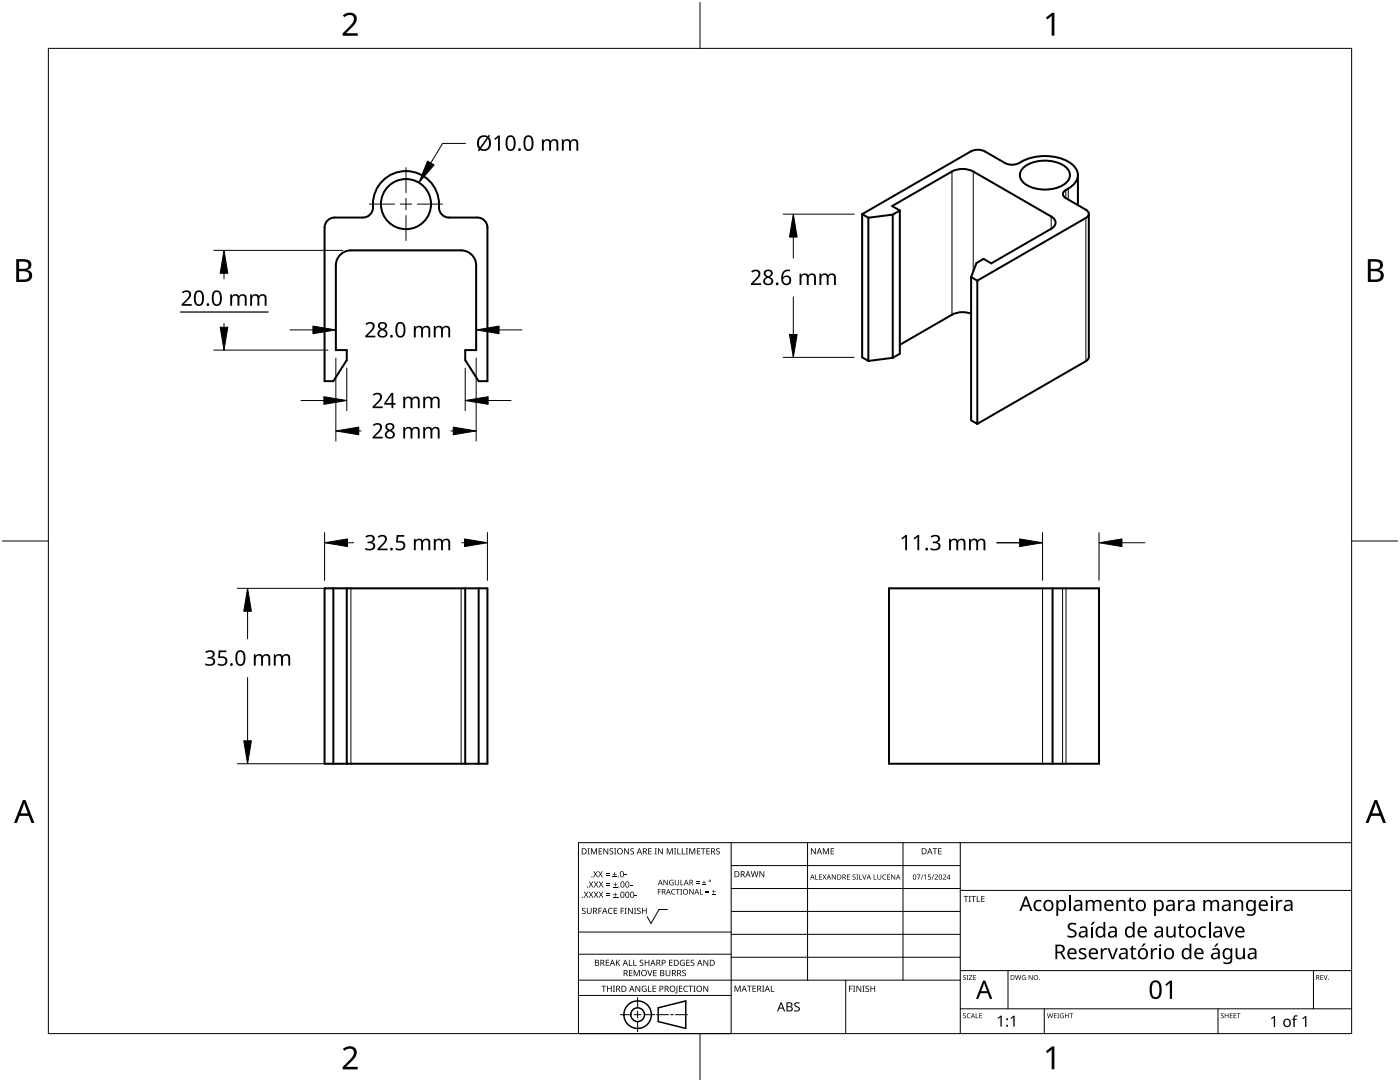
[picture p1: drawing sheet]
<svg xmlns="http://www.w3.org/2000/svg" width="279mm" height="216mm" viewBox="0 0 279 216" stroke-linecap="round" stroke-linejoin="round" font-family="sans-serif">
<g fill="none" stroke="#000" stroke-width=".4">
<path d="M204.4 33.3a7.4 7.4 0 0 1 8.3 0 2.07 2.07 0 0 1 .8 2 2.07 2.07 0 0 1-1.4 1.7 7.6 7.6 0 0 1-7.7-.4 1.95 1.95 0 0 1 0-3.3zM215.1 34.9v6M65.4 44l.8-.5 .6-.1h5.6a2.13 2.13 0 0 0 2-2.7 6.6 6.6 0 0 1 7-6.6 6.6 6.6 0 0 1 6.2 7.3 2 2 0 0 0 2 2h5.7a2 2 0 0 1 2 2v30.7h-1.8l-2.7-4.2v-2h2.2v-16.9a3 3 0 0 0-3-3h-22a3 3 0 0 0-3 3v16.9h2.2v2l-2.7 4.2h-1.7v-30.7v-.5zM172.1 42.7l21.6-12.5a3.1 3.1 0 0 1 2.9 0l4 2.3a3.6 3.6 0 0 0 3.8-.5 10.2 10.2 0 0 1 9.5 .7 2.63 2.63 0 0 1-.1 4.6l-1.1 .6a.86 .86 0 0 0-.6 .8 .86 .86 0 0 0 .6 .8l4 2.4a.86 .86 0 0 1 .6 .8 .86 .86 0 0 1-.6 .8l-21.7 12.5M172.1 42.7l1.2 .7M172.1 42.7v28.6l1.2 .7M173.3 43.4v28.6M178.2 42.8l-4.9 .6M178.2 42.8v28.6M179.6 42l-1.6-.9 12-6.9a4.7 4.7 0 0 1 4.2 0l15.6 9a1.29 1.29 0 0 1 .9 1.2 1.29 1.29 0 0 1-.9 1.3l-12 6.9-1.5-.9-1.4 .8-1.1 2.8M179.6 42v28.6l-1.4 .8M179.6 42l-1.4 .8"/>
<path d="M193.8 55.3l1.2 .7M193.8 55.3v28.6l1.2 .7M195 56v28.6M217.3 42.7v28.5l-.2 .5-.4 .4-21.7 12.5M178.2 71.4l-4.9 .6M193.8 62.6a4.8 4.8 0 0 0-3.8 .2l-10.4 6M64.8 117.4h32.5v35h-32.5zM66.5 117.4v35M69.2 117.4v35M92.8 117.4v35M95.5 117.4v35M177.4 117.4h41.9v35h-41.9z"/>
<path d="M210.1 117.4v35"/>
<circle cx="81" cy="40.7" r="5"/>
</g>
<path d="M190 34.2v28.6M194.2 34.2v20M212.7 37.9v1.6M213.2 37.6v2.2M209.8 43.2v2.5M216.7 43.5v28.6M70 117.4v35M92 117.4v35M208.1 117.4v35M212.1 117.4v35M212.7 117.4v35" fill="none" stroke="#000" stroke-width=".2"/>
<path d="M9.7 9.7h260v196.5h-260z" fill="none" stroke="#000" stroke-width=".2"/>
<path d="M139.7 .5v9.2M.5 108h9.2M269.7 108h9.2M139.7 206.2v9.2" fill="none" stroke="#000" stroke-width=".2"/>
<g fill="#000">
<path d="M68.4 3.1a1.64 1.64 0 0 1 2.8 .4 2.52 2.52 0 0 1-1.2 2.2l-.9 .9h2.3v.5h-3v-.4l1.2-1.2a1.95 1.95 0 0 0 .9-2.2 1.23 1.23 0 0 0-1.8 .1zM208.7 3.5l1.3-.9h.4v4.5h-.5v-4l-.9 .8zM68.4 209.3a1.64 1.64 0 0 1 2.8 .4 2.52 2.52 0 0 1-1.2 2.2l-.9 1h2.3v.5h-3v-.5l1.2-1.2a1.95 1.95 0 0 0 .9-2.1 1.23 1.23 0 0 0-1.8 .1zM208.7 209.8l1.3-1h.4v4.6h-.5v-4l-.9 .7z"/>
<path d="M3.2 51.7h1.3a1.28 1.28 0 0 1 1.7 1.3 1.04 1.04 0 0 1-.8 .9 1.23 1.23 0 0 1 1 1.5 1.23 1.23 0 0 1-1.6 .9h-1.6zM3.8 54.1v1.7h.9a.86 .86 0 0 0 1.1-.9 .86 .86 0 0 0-1.1-.8zM3.8 52.2v1.4h.8a.78 .78 0 0 0 1.1-.7 .78 .78 0 0 0-1.1-.7z"/>
<path d="M273 51.7h1.3a1.28 1.28 0 0 1 1.7 1.3 1.04 1.04 0 0 1-.9 .9 1.23 1.23 0 0 1 1 1.5 1.23 1.23 0 0 1-1.5 .9h-1.6zM273.6 54.1v1.7h.9a.86 .86 0 0 0 1.1-.9 .86 .86 0 0 0-1.2-.8zM273.6 52.2v1.4h.8a.78 .78 0 0 0 1-.7 .78 .78 0 0 0-1.1-.7z"/>
<path d="M4.6 159.6h.5l1.8 4.6h-.6l-.6-1.4h-1.8l-.5 1.4h-.6zM4.8 160.2l-.7 2.1h1.4z"/>
<path d="M274.3 159.6h.5l1.8 4.6h-.6l-.5-1.4h-1.8l-.6 1.4h-.6zM274.6 160.2l-.7 2.1h1.4z"/>
</g>
<g fill="none" stroke="#000" stroke-width=".2">
<path d="M145.9 168.1v38.1h-30.5v-38.1h154.3M145.9 172.7h45.7M145.9 177.3h45.7M161.2 168.1v27.5M180.2 168.1v27.5M191.6 168.1v38.1M191.6 177.7h78.1M115.4 198.6h30.5M115.4 195.6h76.2M115.4 190.4h30.5M115.4 186h30.5M127.3 199v2.1"/>
<path d="M133.2 181.5h-1.7l-1.6 2.8-.7-1.4M145.9 181.9h45.7M145.9 186.4h45.7M145.9 191h45.7M168.8 195.6v10.6M191.6 193.7h78.1M201.2 193.7v7.6M262.1 193.7v7.6M123.8 202.5h2.1M126.6 202.5h1.3M127.3 201.8v1.4M127.3 203.8v2.1"/>
<path d="M128.6 202.5h2.1M131 202.5h2.4M133.8 202.5h.6M134.8 202.5h2.4M191.6 201.3h78.1M208.4 201.3v4.9M243.1 201.3v4.9"/>
</g>
<g fill="#000">
<path d="M116.5 177.9h.2l.3 .5 .3-.5h.1l-.4 .6 .4 .6h-.1l-.3-.5-.4 .5h-.1l.4-.6zM117.3 169.3h.4l-.1 .1v1l.1 .1h-.4l.1-.1v-1zM117.5 177.9h.2l.3 .5 .3-.5h.1l-.4 .6 .4 .6h-.1l-.4-.5-.3 .5h-.1l.4-.6zM117.5 175.9h.2l.3 .5 .3-.5h.1l-.4 .6 .5 .6h-.2l-.3-.5-.4 .5h-.1l.4-.6zM117.9 169.3h.3l.3 1 .4-1h.2v1.2h-.1v-1.1l-.4 1.1h-.1l-.4-1.1v1.1h-.2zM118.4 173.8h.1l.3 .5 .3-.5h.2l-.4 .6 .4 .7h-.1l-.4-.6-.3 .6h-.1l.4-.7zM118.5 177.9h.2l.2 .5 .3-.5h.2l-.4 .6 .4 .6h-.1l-.4-.5-.3 .5h-.1l.4-.6zM118.5 175.9h.2l.3 .5 .3-.5h.1l-.4 .6 .4 .6h-.1l-.3-.5-.4 .5h-.1l.4-.6zM119.5 169.3h.7v.1h-.6v.4h.5v.1h-.5v.4h.6v.2h-.7zM119.4 173.8h.1l.3 .5 .3-.5h.2l-.4 .6 .4 .7h-.1l-.4-.6-.3 .6h-.2l.5-.7zM119.5 177.9h.1l.3 .5 .3-.5h.2l-.4 .6 .4 .6h-.1l-.4-.5-.3 .5h-.1l.4-.6zM119.5 175.9h.2l.3 .5 .3-.5h.1l-.4 .6 .4 .6h-.1l-.4-.5-.3 .5h-.1l.4-.6z"/>
<path d="M120.9 174.6h.8v.1h-.8zM120.9 174.2h.8v.1h-.8zM121 178.7h.8v.1h-.8zM121 178.3h.8v.1h-.8zM121 176.6h.8v.1h-.8zM121 176.3h.8v.1h-.8zM120.4 169.3h.2l.6 1v-1h.2v1.2h-.2l-.6-1v1h-.2zM122.3 174.9h.8v.2h-.8zM122.4 179h.8v.1h-.8zM122.4 177h.8v.1h-.8zM121.7 169.4l.4-.1h.3l-.1 .1a.25 .25 0 0 0-.4-.1 .25 .25 0 0 0 0 .4 .4 .4 0 0 1 .5 .3 .4 .4 0 0 1-.3 .5 .4 .4 0 0 1-.5-.2h.2a.27 .27 0 0 0 .4-.1 .27 .27 0 0 0-.3-.3l-.2-.2zM122.6 174h.1v.4h.4v.1h-.4v.4h-.1v-.4h-.3v-.1h.3z"/>
<path d="M122.7 178.1h.1v.4h.4v.1h-.4v.3h-.1v-.3h-.3v-.1h.3zM122.7 176.1h.2v.3h.3v.2h-.3v.3h-.2v-.3h-.3v-.2h.3zM122.5 169.3h.5l-.2 .1v1l.2 .1h-.5l.2-.1v-1zM124.7 174.5h.4v.2h-.4zM124.6 169.3h.1l.7 1v-1h.1v1.2h-.2l-.6-1v1h-.1zM125.7 176.6h.5v.1h-.5zM125.8 169.4l.5-.1h.2v.1a.25 .25 0 0 0-.4-.1 .25 .25 0 0 0 0 .4 .4 .4 0 0 1 .4 .3 .4 .4 0 0 1-.2 .5 .4 .4 0 0 1-.5-.2h.1a.27 .27 0 0 0 .5-.1 .27 .27 0 0 0-.4-.3l-.2-.2zM126.7 178.6h.4v.2h-.4zM129.4 169.3h.6v.1h-.5v.4h.5v.1h-.5v.4h.5v.2h-.6zM130.7 169.3h.4l-.1 .1v1l.1 .1h-.4l.1-.1v-1zM131.3 177.4h.6v.1h-.5v.4h.5v.1h-.5v.5h-.1zM131.3 169.3h.2l.7 1-.1-1h.2v1.2h-.2l-.6-1v1h-.2z"/>
<path d="M132.4 175.6h.2l.6 .9v-.9h.1v1h-.2l-.6-.9v.9h-.1zM133.1 169.3h.2l.4 1 .4-1h.2v1.2h-.2v-1.1l-.4 1.1h-.1l-.4-1.1v1.1h-.1zM133.7 175.7l.5-.2 .2 .1v.1a.45 .45 0 0 0-.7 .4 .45 .45 0 0 0 .6 .4v-.3h-.2v-.1h.3v.5a.6 .6 0 0 1-.8-.1 .6 .6 0 0 1 .1-.8zM134.1 177.5l.4-.1h.3l-.1 .2a.44 .44 0 0 0-.6 .4 .44 .44 0 0 0 .6 .3 .52 .52 0 0 1-.7 0 .52 .52 0 0 1 .1-.8zM134.5 169.3h.4l-.1 .1v1l.1 .1h-.4l.2-.1v-1zM135.2 169.3h.1v1h.6v.2h-.7zM134.9 177.4h.8v.1h-.4v1h-.1v-1h-.3zM134.7 175.6h.1v.7a.28 .28 0 0 0 .3 .2 .28 .28 0 0 0 .3-.2v-.7h.1v.7a.42 .42 0 0 1-.4 .4 .42 .42 0 0 1-.4-.4zM135.8 175.6h.1v.9h.5v.1h-.6zM136.1 169.3h.1v1h.6v.2h-.7zM135.8 177.4h.3l-.1 .1v.9l.1 .1h-.3l.1-.1v-.9zM136.9 169.3h.4l-.1 .1v1l.1 .1h-.4l.1-.1v-1z"/>
<path d="M137.5 169.3h.3l.3 1 .4-1h.3v1.2h-.2v-1.1l-.4 1.1h-.1l-.4-1.1v1.1h-.2zM137.6 177.4h.1l.6 .9v-.9h.1v1.1h-.1l-.6-.9v.9h-.1zM138.9 176.2h.7v.1h-.7zM138.9 175.9h.7v.1h-.7zM139.7 177.4h.1v1h.5v.1h-.6zM139.1 169.3h.7v.1h-.6v.4h.5v.1h-.5v.4h.6v.2h-.7zM140.1 176.5h.8v.1h-.8zM139.9 169.3h.9v.1h-.4v1.1h-.1v-1.1h-.4zM140.4 175.7h.2v.3h.3v.2h-.3v.3h-.2v-.3h-.3v-.2h.3zM140.8 178h.7v.2h-.7zM140.8 177.7h.7v.1h-.7zM141 169.3h.7v.1h-.6v.4h.5v.1h-.5v.4h.6v.2h-.7z"/>
<path d="M142.1 178.4h.7v.1h-.7zM142.4 177.6h.1v.3h.3v.1h-.3v.3h-.1v-.3h-.3v-.1h.3zM143 169.4l.4-.1h.2v.1a.25 .25 0 0 0-.4-.1 .25 .25 0 0 0 0 .4 .4 .4 0 0 1 .5 .3 .4 .4 0 0 1-.3 .5 .4 .4 0 0 1-.5-.2h.2a.27 .27 0 0 0 .4-.1 .27 .27 0 0 0-.3-.3l-.3-.2zM149.8 173.8h.2l.2 1.1 .3-1.1h.2l.3 1.1 .2-1.1h.2l-.3 1.2h-.2l-.3-1-.3 1h-.1zM151.6 173.8h.1l.7 1v-1h.1v1.2h-.2l-.6-1v1h-.1zM162.7 174.5h.2v.9h.4v.1h-.6zM161.8 169.3h.2l.7 1v-1h.1v1.2h-.2l-.6-1v1h-.2zM163.5 174.5h.5v.1h-.4v.3h.4v.1h-.4v.4h.4v.1h-.5zM164.2 169.3h.2l.4 .9 .4-.9h.2v1.2h-.1v-1.1l-.4 1.1h-.1l-.4-1.1v1.1h-.2zM164.2 174.5h.1l.2 .4 .4-.4-.3 .5 .4 .5h-.2l-.3-.4-.2 .4h-.2l.4-.5zM165.8 169.3h.6v.1h-.5v.4h.5v.1h-.5v.4h.5v.2h-.6zM166 174.5h.2l.5 .8v-.8h.1v1h-.1l-.6-.8v.8h-.1z"/>
<path d="M169 174.5h.6v.1h-.4v.3h.4v.1h-.4v.4h.4v.1h-.6zM170.2 174.6l.3-.1h.3l-.1 .1a.24 .24 0 0 0-.3 0 .24 .24 0 0 0-.1 .3 .24 .24 0 0 0 .3 .1 .33 .33 0 0 1 .1 .5 .33 .33 0 0 1-.5 0v-.1a.26 .26 0 0 0 .3 0 .26 .26 0 0 0 .1-.3 .26 .26 0 0 0-.3-.1zM170.9 174.5h.4l-.2 .1v.8l.2 .1h-.4l.1-.1v-.8zM171.5 174.5h.1v.9h.4v.1h-.5zM172.1 174.5h.1l.3 .9 .3-.9h.1l-.3 1h-.2zM174.4 174.5h.1v.9h.4v.1h-.5zM175.1 174.5h.1v.7a.26 .26 0 0 0 .3 .2 .26 .26 0 0 0 .3-.2v-.7h.1v.7a.39 .39 0 0 1-.4 .3 .39 .39 0 0 1-.4-.3zM176.2 174.6l.5-.1h.2l-.1 .2a.41 .41 0 0 0-.6 .3 .41 .41 0 0 0 .6 .4 .48 .48 0 0 1-.7-.1 .48 .48 0 0 1 .1-.7zM177.1 174.5h.5v.1h-.4v.3h.4v.1h-.4v.4h.4v.1h-.5zM177.8 174.5h.2l.5 .8v-.8h.2v1h-.2l-.5-.8v.8h-.2zM183 174.5h.7l-.4 1h-.2l.4-.9h-.5zM184.1 174.5h.2l-.4 1h-.1z"/>
<path d="M184.4 174.7l.4-.2v1h-.1v-.9l-.2 .2zM185.2 174.5h.6v.1h-.4l-.1 .3a.34 .34 0 0 1 .5 .2 .34 .34 0 0 1-.2 .4 .34 .34 0 0 1-.4-.1 .27 .27 0 0 0 .4 .1 .27 .27 0 0 0 .1-.4 .27 .27 0 0 0-.4-.1zM186.3 174.5h.1l-.4 1h-.1zM186.1 169.3h.9v.1h-.3v1.1h-.2v-1.1h-.4zM186.5 174.6a.37 .37 0 0 1 .6 0 .37 .37 0 0 1-.2 .6l-.2 .2h.5v.1h-.7l.3-.4a.27 .27 0 0 0 .3-.3 .27 .27 0 0 0-.4-.2zM187.2 169.3h.7v.1h-.5v.4h.5v.1h-.5v.4h.5v.2h-.7zM188.2 174.6a.37 .37 0 0 1 .6 0 .37 .37 0 0 1-.3 .6l-.2 .2h.5v.1h-.7l.3-.4a.27 .27 0 0 0 .3-.3 .27 .27 0 0 0-.4-.2zM192.3 178.8h.9v.1h-.3v1.1h-.2v-1.1h-.4zM193.3 178.8h.5l-.2 .1v1l.2 .1h-.5l.2-.1v-1zM193.8 178.8h1v.1h-.4v1.1h-.2v-1.1h-.4zM194.9 178.8h.2v1.1h.5v.1h-.7zM195.8 178.8h.7v.1h-.5v.4h.5v.1h-.5v.5h.5v.1h-.7z"/>
<path d="M235.1 179.6h.3l.1 .4 .4-.4h.5v.3h-.5l-.3 .3-.1 1.6h-.4zM254.7 179.6h.3v.4l.4-.4h.5v.3h-.5l-.3 .3-.1 1.6h-.3zM116.2 181.3l.4-.2 .3 .1-.1 .1a.25 .25 0 0 0-.4-.1 .25 .25 0 0 0 0 .4 .4 .4 0 0 1 .5 .3 .4 .4 0 0 1-.3 .5 .4 .4 0 0 1-.5-.2h.2a.27 .27 0 0 0 .4-.1 .27 .27 0 0 0-.3-.3l-.2-.2zM117.1 181.1h.2v.8a.32 .32 0 0 0 .3 .3 .32 .32 0 0 0 .3-.3v-.8h.2v.8a.47 .47 0 0 1-.5 .5 .47 .47 0 0 1-.5-.5zM119.4 181.1h.7v.2h-.5v.4h.5v.1h-.5v.6h-.2zM120 196.7h1v.1h-.4v1.1h-.2v-1.1h-.4zM120.9 191.5h.7v.1h-.6v.4h.5v.2h-.5v.4h.6v.1h-.7zM121.5 181.3l.4-.2 .4 .1-.1 .1a.49 .49 0 0 0-.7 .5 .49 .49 0 0 0 .7 .4 .52 .52 0 0 1-.6 .1 .52 .52 0 0 1-.3-.6zM121.1 196.7h.2v.5h.6v-.5h.2v1.2h-.2v-.6h-.6v.6h-.2zM122.3 196.7h.4l-.1 .1v1l.1 .1h-.4l.2-.1v-1zM122.5 181.1h.7v.2h-.6v.4h.5v.1h-.5v.4h.6v.2h-.7zM122.9 191.5h.2v.6l.5-.6h.2l-.5 .5 .5 .7h-.2l-.4-.6-.1 .6h-.2z"/>
<path d="M123.9 181.1h.6v.2h-.5v.4h.5v.1h-.5v.6h-.1zM124.7 181.1h.4l-.2 .2v.9l.2 .2h-.4l.1-.2v-.9zM125.5 191.5h.2v1.1h.5v.1h-.7zM125.5 193.6h.7v.1h-.5v.4h.5v.1h-.5v.4h.5v.2h-.7zM125.3 181.1h.2l.7 1.1-.1-1.1h.2v1.3h-.2l-.6-1v1h-.2zM126.4 191.5h.1v1.1h.6v.1h-.7zM126.5 181.1h.5l-.2 .2v.9l.2 .2h-.5l.2-.2v-.9zM126.5 193.6h.2l.4 1 .4-1h.2v1.2h-.2v-1.1l-.4 1.1h-.1l-.4-1.1v1.1h-.1zM126.8 196.7h.2l.6 1v-1h.2v1.2h-.2l-.7-1 .1 1h-.2zM127.2 181.3l.4-.2 .3 .1-.1 .1a.25 .25 0 0 0-.4-.1 .25 .25 0 0 0 0 .4 .4 .4 0 0 1 .5 .3 .4 .4 0 0 1-.3 .5 .4 .4 0 0 1-.5-.2h.2a.27 .27 0 0 0 .4-.1 .27 .27 0 0 0-.3-.3l-.2-.2zM127.7 191.6l.4-.1 .3 .1-.1 .1a.25 .25 0 0 0-.3-.1 .25 .25 0 0 0 0 .4 .4 .4 0 0 1 .4 .3 .4 .4 0 0 1-.3 .5 .4 .4 0 0 1-.4-.3l.1 .1a.27 .27 0 0 0 .5-.2 .27 .27 0 0 0-.4-.3l-.2-.2zM128.2 196.8l.6-.1 .2 .1v.1a.5 .5 0 0 0-.8 .4 .5 .5 0 0 0 .7 .5v-.4h-.3v-.1h.4v.6a.66 .66 0 0 1-.8-.2 .66 .66 0 0 1 0-.9z"/>
<path d="M128.1 181.1h.2v.6h.6v-.6h.2v1.3h-.2v-.6h-.6v.6h-.2zM129.2 193.6h.1l.4 1 .3-1h.2l-.4 1.2h-.2zM129.3 196.7h.2v1.1h.5v.1h-.7zM128.7 191.5h.1v.5h.6v-.5h.2v1.2h-.2v-.5h-.6v.5h-.1zM130.2 196.7h.7v.1h-.5v.4h.5v.1h-.5v.5h.5v.1h-.7zM130.4 193.6h.6v.1h-.5v.4h.5v.1h-.5v.4h.5v.2h-.6zM132.8 193.6h.2v.7a.32 .32 0 0 0 .3 .4 .32 .32 0 0 0 .3-.4v-.7h.2v.7a.47 .47 0 0 1-.5 .5 .47 .47 0 0 1-.5-.5zM133.5 191.5h.7v.1h-.5v.4h.5v.2h-.5v.4h.5v.1h-.7zM135 196.7h.2v1.3l-.1 .2h-.3l-.1-.1 .3-.2zM135.5 196.7h.7v.1h-.5v.4h.4v.1h-.4v.5h.5v.1h-.7zM135.8 191.7l.5-.2 .4 .1-.1 .1a.5 .5 0 0 0-.8 .4 .5 .5 0 0 0 .7 .5v-.4h-.2v-.1h.4v.6a.66 .66 0 0 1-.9-.1 .66 .66 0 0 1 0-.9zM136.2 193.7l.4-.2 .3 .1-.1 .1a.25 .25 0 0 0-.4-.1 .25 .25 0 0 0 0 .4 .4 .4 0 0 1 .5 .3 .4 .4 0 0 1-.3 .5 .4 .4 0 0 1-.5-.2h.2a.27 .27 0 0 0 .5-.1 .27 .27 0 0 0-.4-.3l-.2-.2z"/>
<path d="M136.5 196.8l.5-.1 .3 .1-.1 .1a.49 .49 0 0 0-.7 .4 .49 .49 0 0 0 .8 .4 .52 .52 0 0 1-.7 .1 .52 .52 0 0 1-.2-.6zM137 191.5h.6v.1h-.5v.4h.5v.2h-.5v.4h.5v.1h-.6zM137.4 196.7h.9v.1h-.4v1.1h-.1v-1.1h-.4zM137.9 191.6l.4-.1 .3 .1-.1 .1a.25 .25 0 0 0-.4-.1 .25 .25 0 0 0 0 .4 .4 .4 0 0 1 .5 .3 .4 .4 0 0 1-.3 .5 .4 .4 0 0 1-.5-.3l.2 .1a.27 .27 0 0 0 .4-.2 .27 .27 0 0 0-.3-.3l-.2-.2zM138.4 196.7h.4l-.1 .1v1l.1 .1h-.4l.1-.1v-1zM140.4 196.7h.1l.7 1v-1h.1v1.2h-.1l-.7-1v1h-.1zM140.4 191.5h.2l.6 1v-1h.1v1.2h-.1l-.7-1v1h-.1zM146.6 196.7h.2l.4 1 .4-1h.2v1.2h-.1v-1.1l-.4 1.1h-.2l-.4-1.1v1.1h-.1zM149.1 196.7h.9v.1h-.4v1.1h-.1v-1.1h-.4zM150.2 196.7h.7v.1h-.6v.4h.5v.1h-.5v.5h.6v.1h-.7zM152.1 196.7h.4l-.1 .1v1l.1 .1h-.4l.1-.1v-1zM153.8 196.7h.2v1.1h.5v.1h-.7z"/>
<path d="M169.5 196.7h.6v.1h-.5v.5h.5v.1h-.5v.5h-.1zM170.2 196.7h.5l-.2 .1v1l.2 .1h-.5l.2-.1v-1zM170.9 196.7h.2l.6 1v-1h.2v1.2h-.2l-.6-1v1h-.2zM172.1 196.7h.5l-.2 .1v1l.2 .1h-.5l.2-.1v-1zM172.8 196.8l.4-.1h.2v.2a.25 .25 0 0 0-.4-.1 .25 .25 0 0 0 0 .4 .4 .4 0 0 1 .5 .3 .4 .4 0 0 1-.3 .4 .4 .4 0 0 1-.5-.2l.2 .1a.27 .27 0 0 0 .4-.2 .27 .27 0 0 0-.3-.3l-.3-.2zM173.7 196.7h.2v.5h.6v-.5h.2v1.2h-.2v-.6h-.6v.6h-.2zM192.2 194.7l.4-.1h.2l-.1 .1a.24 .24 0 0 0-.3 0 .24 .24 0 0 0-.1 .3 .24 .24 0 0 0 .4 .1 .31 .31 0 0 1 0 .4 .31 .31 0 0 1-.5-.1 .24 .24 0 0 0 .3 .1 .24 .24 0 0 0 .1-.3l-.4-.3zM192.9 194.6h.4l-.1 .1v.7l.1 .1h-.4l.1-.1v-.7zM193.4 194.6h.6l-.5 .8h.6v.1h-.7l.5-.8h-.5zM194.2 194.6h.6v.1h-.4v.3h.4v.1h-.4v.3h.4v.1h-.6zM202.6 194.6h.1l.2 .8 .2-.8h.2l.2 .8 .2-.8h.1l-.2 .9h-.2l-.2-.8-.2 .8h-.2zM204 194.7l.4-.1h.3l-.1 .1a.4 .4 0 0 0-.6 .4 .4 .4 0 0 0 .6 .3v-.3l-.2-.1h.3v.5a.53 .53 0 0 1-.7-.1 .53 .53 0 0 1 0-.7z"/>
<path d="M205.3 194.6h.1l.6 .8v-.8h.1v.9h-.2l-.5-.8v.8h-.1zM206.5 179.9l.5-.3h.5l.4 .1-.1 .3a.8 .8 0 0 0-1.2 .7 .8 .8 0 0 0 1.1 .7h.1v.3a1.1 1.1 0 0 1-1.3-.2 1.1 1.1 0 0 1-.2-1.3zM213.2 184.4a1.38 1.38 0 0 1 1.6-.1l-.1 .3-.4-.1a.52 .52 0 0 0-.7 0 .52 .52 0 0 0 0 .7l.4 .2a.9 .9 0 0 1 .9 1.1 .9 .9 0 0 1-1.3 .6l-.6-.1v-.4a1.03 1.03 0 0 0 1.5-.2 1.04 1.04 0 0 0-1-.8 .77 .77 0 0 1-.3-1.2zM215.4 189.4a1.29 1.29 0 0 1 1.4-.1l-.1 .3-.5-.1a.35 .35 0 0 0-.6 .1 .35 .35 0 0 0 .4 .5h.2a.66 .66 0 0 1 .6 .8 .66 .66 0 0 1-.8 .5l-.7-.1v-.3l.7 .1 .4-.1v-.3l-.4-.3a.65 .65 0 0 1-.6-1zM218.1 183.9l.4 .1-.6 .6h-.2zM216.7 179.6h.3v.3a.83 .83 0 0 1 1.4 0 .78 .78 0 0 1 .9-.3 .78 .78 0 0 1 .5 .8v1.4h-.3v-1.4a.54 .54 0 0 0-.7-.5 .54 .54 0 0 0-.4 .7v1.2h-.3v-1.4a.55 .55 0 0 0-.7-.5 .55 .55 0 0 0-.4 .7v1.2h-.3zM219.7 189.2h.3v.4l.4-.4h.6l-.1 .3h-.5l-.3 .4-.1 1.5h-.3zM221 189.2h.4l.6 1.9 .7-1.9h.4l-.8 2.2h-.4zM222.8 179.6h.3v.3a.83 .83 0 0 1 1-.3 .83 .83 0 0 1 .5 .8v1.4h-.3v-1.4a.59 .59 0 0 0-.7-.5 .59 .59 0 0 0-.4 .7v1.2h-.4zM225.5 179.1h.2v.5h.6v.3h-.6v1.2l.2 .4h.5v.3a.67 .67 0 0 1-1.1-.7v-1.2h-.3v-.2l.3-.1zM225.9 188.7h.2v.5h.7v.3h-.7v1.2l.2 .4h.5v.3a.67 .67 0 0 1-1-.6v-1.3h-.3v-.2l.3-.1zM228.2 188.3h.4l-.6 .6h-.2z"/>
<path d="M229.7 189.2h.3v.4l.4-.4h.6l-.1 .3h-.5l-.3 .4-.1 1.5h-.3zM232.8 184.9h.3v1.4a.59 .59 0 0 0 .7 .5 .59 .59 0 0 0 .5-.8v-1.1h.3v2.2h-.3v-.3a.84 .84 0 0 1-.9 .3 .84 .84 0 0 1-.6-.8zM232.5 196.4l1-.7h.4v3.6h-.4v-3.2l-.7 .6zM235.5 184.4h.2v.5h.6v.3h-.6v1.2l.2 .4h.4v.2a.67 .67 0 0 1-1-.6v-1.2h-.3v-.2l.3-.2zM239.4 185.1l.4-.2 .5-.1 .4 .2-.1 .3a.8 .8 0 0 0-1.1 .6 .8 .8 0 0 0 1.1 .8h.1v.3a1.12 1.12 0 0 1-1.4-.3 1.12 1.12 0 0 1 0-1.4zM242.7 188.3h.5l-.6 .6h-.3zM240.2 179.6h.2l.1 .3a.83 .83 0 0 1 1.4 0 .78 .78 0 0 1 .8-.3 .78 .78 0 0 1 .6 .8v1.4h-.4v-1.4a.54 .54 0 0 0-.6-.5 .54 .54 0 0 0-.4 .7v1.2h-.3v-1.4a.55 .55 0 0 0-.7-.5 .55 .55 0 0 0-.4 .7v1.2h-.3zM244.2 184.9h.4l.6 1.8 .7-1.8h.4l-.9 2.2h-.4zM246.6 189.2h.4v1.4a.59 .59 0 0 0 .7 .5 .59 .59 0 0 0 .4-.8v-1.1h.4v2.2h-.3l-.1-.3a.84 .84 0 0 1-.9 .3 .84 .84 0 0 1-.6-.8zM246.3 179.6h.3v.3a.83 .83 0 0 1 .9-.3 .83 .83 0 0 1 .6 .8v1.4h-.3v-1.4a.59 .59 0 0 0-.8-.5 .59 .59 0 0 0-.4 .7v1.2h-.3zM263.5 194.6h.6v.1h-.5v.3h.4v.1h-.4v.3h.5v.1h-.6zM264.1 194.6h.2l.2 .8 .3-.8h.2l-.4 .9h-.1z"/>
<path d="M158.6 200.2l.4-.2 .6 .1-.1 .2-.2-.1a.34 .34 0 0 0-.5 .2 .34 .34 0 0 0 .3 .4 .55 .55 0 0 1 .5 .7 .55 .55 0 0 1-.8 .3h-.3v-.3l.4 .1a.36 .36 0 0 0 .5-.2 .36 .36 0 0 0-.4-.4l-.4-.3zM192.2 202.3l.4-.1h.2l-.1 .1a.24 .24 0 0 0-.3 0 .24 .24 0 0 0-.1 .3 .24 .24 0 0 0 .4 .1 .31 .31 0 0 1 0 .5 .31 .31 0 0 1-.5-.2 .24 .24 0 0 0 .3 .1 .24 .24 0 0 0 .1-.3l-.4-.2zM193.1 202.3l.3-.1h.3l-.1 .1a.39 .39 0 0 0-.5 .4 .39 .39 0 0 0 .5 .3 .46 .46 0 0 1-.6 0 .46 .46 0 0 1 .1-.7zM194.7 202.2h.1v.8h.5v.2h-.6zM195.4 202.2h.6v.1h-.4v.3h.4v.1h-.4v.4h.4v.1h-.6zM199.1 203.1l.6-.4h.2v2.1h-.2v-1.9l-.5 .4zM201.7 203.1l.6-.4h.2v2.1h-.3v-1.9l-.4 .4zM209 202.2h.1l.2 .8 .2-.8h.1l.3 .8 .2-.8h.1l-.3 1h-.1l-.2-.9-.3 .9h-.1zM210.3 202.2h.6v.1h-.4v.3h.3v.1h-.3v.4h.4v.1h-.6zM211 202.2h.4l-.2 .1v.8l.2 .1h-.4l.1-.1v-.8zM211.6 202.3l.7-.1-.1 .1a.4 .4 0 0 0-.6 .4 .4 .4 0 0 0 .6 .3v-.2l-.2-.2h.3v.5a.53 .53 0 0 1-.7-.1 .53 .53 0 0 1 0-.7zM212.5 202.2h.2v.4h.5v-.4h.1v1h-.1v-.5h-.5v.5h-.2z"/>
<path d="M213.4 202.2h.8v.1h-.3v.9h-.2v-.9h-.3zM243.7 202.3l.3-.1h.2v.1a.24 .24 0 0 0-.3 0 .24 .24 0 0 0-.1 .3 .24 .24 0 0 0 .3 .1 .31 .31 0 0 1 0 .5 .31 .31 0 0 1-.5-.2 .24 .24 0 0 0 .4 .1 .24 .24 0 0 0 0-.3l-.3-.2zM244.4 202.2h.2v.4h.5v-.4h.1v1h-.1v-.5h-.5v.5h-.2zM245.4 202.2h.6v.1h-.4v.3h.4v.1h-.4v.4h.4v.1h-.6zM246.2 202.2h.5v.1h-.4v.3h.4v.1h-.4v.4h.4v.1h-.5zM246.8 202.2h.8v.1h-.3v.9h-.2v-.9h-.3zM253.7 203.2l.6-.5h.2v2.2h-.3v-1.9l-.4 .4zM258.2 202.7l.3-.1h.5l-.1 .3-.4-.1-.1 .2v.3h.4v.2h-.4v1.4h-.3v-1.4h-.3l.3-.2zM259.9 203.2l.6-.5h.2v2.2h-.2v-1.9l-.5 .4z"/>
<path d="M116.1 169.3h.4a.61 .61 0 0 1 .6 .6 .61 .61 0 0 1-.6 .6h-.4zM116.3 169.4v.9h.1a.48 .48 0 0 0 .5-.4 .48 .48 0 0 0-.4-.5z"/>
<path d="M123.1 169.9a.61 .61 0 0 1 1.2 0 .61 .61 0 0 1-1.2 0zM123.3 169.9a.45 .45 0 0 0 .9 0 .45 .45 0 0 0-.9 0z"/>
<path d="M123.9 173.9a.5 .5 0 0 1 .6 .1 .5 .5 0 0 1 0 .7 .44 .44 0 0 1-.6 .3 .44 .44 0 0 1-.2-.6zM123.9 174a.48 .48 0 0 0-.1 .6 .48 .48 0 0 0 .5 .3v-.8l-.1-.1z"/>
<path d="M124 178a.5 .5 0 0 1 .6 .1 .5 .5 0 0 1 0 .6 .44 .44 0 0 1-.6 .4 .44 .44 0 0 1-.2-.6zM124.1 178.1a.48 .48 0 0 0-.2 .6 .48 .48 0 0 0 .5 .3v-.8l-.1-.2z"/>
<path d="M124 176a.5 .5 0 0 1 .6 .1 .5 .5 0 0 1 0 .6 .44 .44 0 0 1-.6 .4 .44 .44 0 0 1-.2-.7zM124.1 176.1a.48 .48 0 0 0-.2 .5 .48 .48 0 0 0 .5 .3v-.7l-.1-.2z"/>
<path d="M124.9 178a.5 .5 0 0 1 .7 .1 .5 .5 0 0 1 0 .6 .44 .44 0 0 1-.6 .4 .44 .44 0 0 1-.2-.6zM125 178.1a.48 .48 0 0 0-.1 .6 .48 .48 0 0 0 .4 .3l.1-.8-.2-.2z"/>
<path d="M124.9 176a.5 .5 0 0 1 .7 .1 .5 .5 0 0 1 0 .6 .44 .44 0 0 1-.6 .4 .44 .44 0 0 1-.2-.7zM125 176.1a.48 .48 0 0 0-.1 .5 .48 .48 0 0 0 .5 .3v-.7l-.1-.2z"/>
<path d="M125.9 178a.5 .5 0 0 1 .6 .1 .5 .5 0 0 1 0 .6 .44 .44 0 0 1-.5 .4 .44 .44 0 0 1-.2-.6zM126 178.1a.48 .48 0 0 0-.2 .6 .48 .48 0 0 0 .5 .3l.1-.8-.2-.2z"/>
<path d="M127.5 169.3h.2l.4 1.2h-.1l-.2-.4h-.4l-.2 .4h-.1zM127.6 169.4l-.2 .6h.4z"/>
<path d="M128.3 169.3h.3a.35 .35 0 0 1 .5 .2 .35 .35 0 0 1-.3 .4l.4 .6h-.2l-.3-.5h-.2v.5h-.2zM128.5 169.4v.4h.1a.23 .23 0 0 0 .3-.2 .23 .23 0 0 0-.3-.2z"/>
<path d="M131.7 175.5h.1l.5 1.1h-.2l-.1-.3h-.4l-.2 .3h-.1zM131.8 175.7l-.2 .5h.3z"/>
<path d="M132.1 177.4h.3a.31 .31 0 0 1 .4 .2 .31 .31 0 0 1-.2 .4l.3 .5h-.2l-.3-.5h-.2v.5h-.1zM132.2 177.5v.4h.2a.21 .21 0 0 0 .2-.2 .21 .21 0 0 0-.2-.2z"/>
<path d="M133.3 177.4h.1l.5 1.1h-.2l-.1-.4h-.4l-.2 .4h-.1zM133.4 177.5l-.2 .5h.4z"/>
<path d="M136.9 175.5h.1l.4 1.1h-.1l-.1-.3h-.5l-.1 .3h-.1zM137 175.7l-.2 .5h.3z"/>
<path d="M136.2 177.9a.55 .55 0 0 1 1.1 0 .55 .55 0 0 1-1.1 0zM136.4 177.9a.45 .45 0 0 0 .9 0 .45 .45 0 0 0-.9 0z"/>
<path d="M137.6 175.6h.3a.31 .31 0 0 1 .4 .2 .31 .31 0 0 1-.2 .4l.3 .4h-.2l-.3-.4h-.2v.4h-.1zM137.7 175.7v.4h.2a.21 .21 0 0 0 .2-.2 .21 .21 0 0 0-.2-.2z"/>
<path d="M139 177.4h.1l.4 1.1h-.1l-.1-.4h-.5l-.1 .4h-.1zM139.1 177.5l-.2 .5h.3z"/>
<path d="M141.4 175.8a.25 .25 0 0 1 .5 0 .25 .25 0 0 1-.5 0zM141.5 175.8a.15 .15 0 0 0 .3 0 .15 .15 0 0 0-.3 0z"/>
<path d="M141.9 169.3h.4a.35 .35 0 0 1 .4 .2 .35 .35 0 0 1-.2 .4l.3 .6h-.2l-.3-.5h-.2v.5h-.2zM142.1 169.4v.4h.2a.23 .23 0 0 0 .2-.2 .23 .23 0 0 0-.3-.2z"/>
<path d="M146.6 173.8h.4a.61 .61 0 0 1 .6 .6 .61 .61 0 0 1-.7 .6h-.3zM146.7 174v.9h.2a.48 .48 0 0 0 .5-.5 .48 .48 0 0 0-.5-.4z"/>
<path d="M147.8 173.8h.4a.35 .35 0 0 1 .4 .3 .35 .35 0 0 1-.2 .4l.3 .5h-.2l-.3-.5h-.2v.5h-.2zM148 174v.4h.2a.23 .23 0 0 0 .3-.2 .23 .23 0 0 0-.3-.2z"/>
<path d="M149.2 173.8h.1l.5 1.2h-.1l-.2-.3h-.5l-.1 .3h-.2zM149.3 174l-.2 .5h.4z"/>
<path d="M162.1 174.5h.1l.4 1h-.2l-.1-.3h-.4l-.1 .3h-.1zM162.1 174.6l-.1 .5h.3z"/>
<path d="M163.4 169.2h.2l.5 1.3h-.2l-.2-.4h-.4l-.2 .4h-.1zM163.5 169.4l-.2 .6h.4z"/>
<path d="M165.4 174.5h.1l.4 1h-.2l-.1-.3h-.4l-.1 .3h-.1zM165.4 174.6l-.1 .5h.3z"/>
<path d="M167.1 174.5h.3a.51 .51 0 0 1 .5 .5 .51 .51 0 0 1-.5 .5h-.3zM167.2 174.6v.8h.4l.2-.3-.1-.3z"/>
<path d="M168.1 174.5h.3a.29 .29 0 0 1 .4 .2 .29 .29 0 0 1-.2 .4l.3 .4h-.2l-.2-.4h-.2v.4h-.2zM168.3 174.6v.4h.1a.2 .2 0 0 0 .3-.2 .2 .2 0 0 0-.3-.2z"/>
<path d="M173.3 174.5h.1l.4 1h-.1l-.1-.3h-.4l-.1 .3h-.2zM173.4 174.6l-.2 .5h.4z"/>
<path d="M179.2 174.5h.1l.4 1h-.1l-.1-.3h-.5l-.1 .3h-.1zM179.2 174.6l-.1 .5h.3z"/>
<path d="M182.3 174.6h.4l.2 .5a.38 .38 0 0 1-.5 .4 .38 .38 0 0 1-.2-.6zM182.4 174.6v.1a.39 .39 0 0 0-.1 .4 .39 .39 0 0 0 .3 .3 .4 .4 0 0 0 .2-.5 .4 .4 0 0 0-.4-.3z"/>
<path d="M184 169.3h.3a.61 .61 0 0 1 .6 .6 .61 .61 0 0 1-.6 .6h-.3zM184.1 169.4v.9h.2a.48 .48 0 0 0 .5-.4 .48 .48 0 0 0-.5-.5z"/>
<path d="M185.5 169.2h.1l.5 1.3h-.1l-.2-.4h-.5l-.1 .4h-.2zM185.6 169.4l-.2 .6h.4z"/>
<path d="M187.5 174.6h.4l.1 .5a.38 .38 0 0 1-.4 .4 .38 .38 0 0 1-.3-.6zM187.5 174.6v.1a.39 .39 0 0 0-.1 .4 .39 .39 0 0 0 .4 .3 .4 .4 0 0 0 .1-.5 .4 .4 0 0 0-.4-.3z"/>
<path d="M189.4 174.5h.1v.7h.2l-.2 .3h-.1v-.2h-.5zM189.4 174.6l-.4 .6h.4z"/>
<path d="M118.4 181.1h.3a.35 .35 0 0 1 .4 .3 .35 .35 0 0 1-.2 .4l.3 .6h-.1l-.3-.5h-.3v.5h-.1zM118.5 181.3v.4h.2a.23 .23 0 0 0 .3-.2 .23 .23 0 0 0-.3-.2z"/>
<path d="M118.7 191.5h.4a.31 .31 0 0 1 .4 .2 .31 .31 0 0 1-.2 .4 .33 .33 0 0 1 .3 .4 .33 .33 0 0 1-.4 .2h-.5zM118.9 192.2v.4h.2a.23 .23 0 0 0 .3-.2 .23 .23 0 0 0-.3-.2zM118.9 191.6v.4h.2a.21 .21 0 0 0 .3-.2 .21 .21 0 0 0-.3-.2z"/>
<path d="M119.8 191.5h.4a.35 .35 0 0 1 .4 .3 .35 .35 0 0 1-.2 .4l.3 .5h-.2l-.3-.5h-.2v.5h-.2zM120 191.6v.5h.2a.23 .23 0 0 0 .3-.2 .23 .23 0 0 0-.3-.3z"/>
<path d="M120.6 181.1h.2l.4 1.3h-.1l-.2-.4h-.4l-.2 .4h-.1zM120.7 181.3l-.2 .6h.4z"/>
<path d="M122.1 191.5h.2l.5 1.2h-.2l-.1-.3h-.5l-.2 .3h-.1zM122.2 191.7l-.2 .5h.4z"/>
<path d="M123 196.7h.3a.35 .35 0 0 1 .4 .2 .35 .35 0 0 1-.2 .5l.3 .5h-.1l-.3-.5h-.3v.5h-.1zM123.1 196.8v.5h.2a.23 .23 0 0 0 .3-.3 .23 .23 0 0 0-.3-.2z"/>
<path d="M124.5 193.6h.3a.35 .35 0 0 1 .4 .2 .35 .35 0 0 1-.2 .4l.3 .6h-.1l-.3-.5h-.3v.5h-.1zM124.6 193.7v.4h.2a.23 .23 0 0 0 .3-.2 .23 .23 0 0 0-.3-.2z"/>
<path d="M124 196.7h.4a.61 .61 0 0 1 .6 .6 .61 .61 0 0 1-.6 .6h-.4zM124.2 196.8v1h.2a.48 .48 0 0 0 .5-.5 .48 .48 0 0 0-.5-.5z"/>
<path d="M124.7 191.5h.2l.4 1.2h-.1l-.2-.3h-.4l-.2 .3h-.1zM124.8 191.7l-.2 .5h.4z"/>
<path d="M126 196.7h.2l.4 1.2h-.1l-.2-.4h-.4l-.2 .4h-.1zM126.1 196.8l-.2 .6h.4z"/>
<path d="M127.9 194.2a.61 .61 0 0 1 1.2 0 .61 .61 0 0 1-1.2 0zM128.1 194.2a.45 .45 0 0 0 .9 0 .45 .45 0 0 0-.9 0z"/>
<path d="M130.2 191.5h.2l.4 1.2h-.1l-.2-.3h-.4l-.2 .3h-.1zM130.3 191.7l-.2 .5h.4z"/>
<path d="M131 191.5h.3a.35 .35 0 0 1 .5 .3 .35 .35 0 0 1-.3 .4l.4 .5h-.2l-.3-.5h-.2v.5h-.2zM131.2 191.6v.5h.1a.23 .23 0 0 0 .3-.2 .23 .23 0 0 0-.3-.3z"/>
<path d="M131.8 193.6h.3a.31 .31 0 0 1 .4 .1 .31 .31 0 0 1-.2 .4 .33 .33 0 0 1 .3 .4 .33 .33 0 0 1-.4 .3h-.4zM131.9 194.2v.4h.3a.23 .23 0 0 0 .2-.2 .23 .23 0 0 0-.3-.2zM131.9 193.7v.4h.2a.21 .21 0 0 0 .3-.2 .21 .21 0 0 0-.3-.2z"/>
<path d="M131.6 196.7h.3a.41 .41 0 0 1 .5 .5 .41 .41 0 0 1-.6 .2v.5h-.2zM131.8 196.8v.5a.29 .29 0 0 0 .4-.2 .29 .29 0 0 0-.4-.3z"/>
<path d="M132.6 196.7h.4a.35 .35 0 0 1 .4 .2 .35 .35 0 0 1-.2 .5l.3 .5h-.2l-.3-.5h-.2v.5h-.2zM132.8 196.8v.5h.2a.23 .23 0 0 0 .3-.3 .23 .23 0 0 0-.3-.2z"/>
<path d="M132.1 191.5h.3a.41 .41 0 0 1 .4 .5 .41 .41 0 0 1-.6 .3v.4h-.1zM132.2 191.6v.5a.29 .29 0 0 0 .5-.2 .29 .29 0 0 0-.5-.3z"/>
<path d="M134.1 193.6h.3a.35 .35 0 0 1 .5 .2 .35 .35 0 0 1-.3 .4l.4 .6h-.2l-.3-.5h-.2v.5h-.2zM134.3 193.7v.4h.1a.23 .23 0 0 0 .3-.2 .23 .23 0 0 0-.3-.2z"/>
<path d="M133.6 197.3a.61 .61 0 0 1 1.2 0 .61 .61 0 0 1-1.2 0zM133.8 197.3a.45 .45 0 0 0 .9 0 .45 .45 0 0 0-.9 0z"/>
<path d="M135.2 193.6h.3a.35 .35 0 0 1 .4 .2 .35 .35 0 0 1-.2 .4l.3 .6h-.2l-.2-.5h-.3v.5h-.1zM135.3 193.7v.4h.2a.23 .23 0 0 0 .3-.2 .23 .23 0 0 0-.3-.2z"/>
<path d="M134.5 191.5h.4a.61 .61 0 0 1 .6 .6 .61 .61 0 0 1-.7 .6h-.3zM134.6 191.6v1h.2a.48 .48 0 0 0 .5-.5 .48 .48 0 0 0-.5-.5z"/>
<path d="M139.6 191.5h.1l.5 1.2h-.2l-.1-.3h-.5l-.1 .3h-.2zM139.7 191.7l-.2 .5h.4z"/>
<path d="M138.9 197.3a.61 .61 0 0 1 1.2 0 .61 .61 0 0 1-1.2 0zM139.1 197.3a.45 .45 0 0 0 .9 0 .45 .45 0 0 0-.9 0z"/>
<path d="M141.7 191.5h.3a.61 .61 0 0 1 .6 .6 .61 .61 0 0 1-.6 .6h-.3zM141.8 191.6v1h.2a.48 .48 0 0 0 .5-.5 .48 .48 0 0 0-.5-.5z"/>
<path d="M148.5 196.7h.1l.5 1.2h-.2l-.1-.4h-.5l-.2 .4h-.1zM148.5 196.8l-.2 .6h.4z"/>
<path d="M151.1 196.7h.4a.35 .35 0 0 1 .4 .2 .35 .35 0 0 1-.2 .5l.3 .5h-.2l-.3-.5h-.2v.5h-.2zM151.3 196.8v.5h.2a.23 .23 0 0 0 .2-.3 .23 .23 0 0 0-.2-.2z"/>
<path d="M153.1 196.7h.1l.5 1.2h-.2l-.1-.4h-.5l-.2 .4h-.1zM153.1 196.8l-.2 .6h.4z"/>
<path d="M196.2 195.7h.4l1.4 3.6h-.4l-.5-1.1h-1.4l-.5 1.1h-.4zM196.4 196.1l-.6 1.7h1.2z"/>
<path d="M201.7 194.6h.3a.49 .49 0 0 1 .5 .5 .49 .49 0 0 1-.5 .4h-.3zM201.8 194.7v.7h.4l.1-.2v-.3z"/>
<path d="M204.6 178.9h.3l1.1 2.9h-.3l-.4-.9h-1.1l-.4 .9h-.4zM204.7 179.2l-.4 1.4h.9z"/>
<path d="M206.2 195.1a.5 .5 0 0 1 1 0 .5 .5 0 0 1-1 0zM206.4 195.1a.36 .36 0 0 0 .7 0 .36 .36 0 0 0-.7 0z"/>
<path d="M208.5 179.9a1.08 1.08 0 0 1 1.6 0 1.08 1.08 0 0 1-.2 1.6 1.08 1.08 0 0 1-1.5-.2 1.47 1.47 0 0 1 .1-1.4zM208.8 180a.85 .85 0 0 0-.2 1 .85 .85 0 0 0 .9 .5 .82 .82 0 0 0 .4-1.1 .82 .82 0 0 0-1.1-.4z"/>
<path d="M210.6 188.5h.8a.84 .84 0 0 1 1.1 .6 .84 .84 0 0 1-.6 1l.8 1.3h-.4l-.7-1.2h-.6v1.2h-.4zM211 188.8v1.1h.4a.56 .56 0 0 0 .7-.6 .56 .56 0 0 0-.7-.5z"/>
<path d="M210.8 179.6h.3l.1 .3a.95 .95 0 0 1 1.2-.2 .95 .95 0 0 1 .3 1.2 .9 .9 0 0 1-.6 .9 .9 .9 0 0 1-.9-.3v1.3h-.4zM211.3 180l-.1 .4a.7 .7 0 0 0 .1 .9 .7 .7 0 0 0 .8 .1 .85 .85 0 0 0 .3-1 .85 .85 0 0 0-.9-.5z"/>
<path d="M213.3 189.5a.94 .94 0 0 1 1.1-.2 .94 .94 0 0 1 .5 1.1h-1.5a.83 .83 0 0 0 .5 .7 .83 .83 0 0 0 .9-.1v.3a1.19 1.19 0 0 1-1.6-.2 1.19 1.19 0 0 1 .1-1.6zM213.6 189.6l-.2 .5h1.1a.54 .54 0 0 0-.3-.6 .54 .54 0 0 0-.6 .1z"/>
<path d="M214.5 179.7a.9 .9 0 0 1 .9-.2 .9 .9 0 0 1 .6 .8v1.5h-.3v-.3a.71 .71 0 0 1-1.1 .2 .71 .71 0 0 1 0-1.1l1-.1a.51 .51 0 0 0-.1-.6 .51 .51 0 0 0-.6 0l-.3 .1zM214.7 180.9a.47 .47 0 0 0 .2 .7 .47 .47 0 0 0 .6-.3l.1-.6z"/>
<path d="M215.5 185a.9 .9 0 0 1 .9-.2 .9 .9 0 0 1 .6 .8v1.5h-.2l-.1-.3a.71 .71 0 0 1-1.1 .2 .71 .71 0 0 1 .1-1.1l1-.2a.51 .51 0 0 0-.2-.5 .51 .51 0 0 0-.6 0l-.3 .1zM215.7 186.2a.47 .47 0 0 0 .2 .7 .47 .47 0 0 0 .7-.3l.1-.6z"/>
<path d="M217.5 189.5a.94 .94 0 0 1 1.2-.2 .94 .94 0 0 1 .4 1.1h-1.5a.83 .83 0 0 0 .5 .7 .83 .83 0 0 0 .9-.1v.3a1.19 1.19 0 0 1-1.5-.2 1.19 1.19 0 0 1 0-1.6zM217.8 189.6l-.2 .5h1.2a.54 .54 0 0 0-.3-.6 .54 .54 0 0 0-.7 .1z"/>
<path d="M219 185l.6-.2 .6 .4v-1.2h.4v3.1h-.3l-.1-.3a.96 .96 0 0 1-1.2 .1 .96 .96 0 0 1-.3-1.2zM219.2 185.3a.85 .85 0 0 0-.2 .9 .85 .85 0 0 0 .9 .6 1.01 1.01 0 0 0-.2-1.7z"/>
<path d="M220.6 179.9a.94 .94 0 0 1 1.2-.2 .94 .94 0 0 1 .4 1.1h-1.5a.83 .83 0 0 0 .5 .7 .83 .83 0 0 0 .9-.1v.3a1.19 1.19 0 0 1-1.5-.3 1.19 1.19 0 0 1 0-1.5zM220.9 180l-.2 .5h1.2a.54 .54 0 0 0-.3-.6 .54 .54 0 0 0-.7 .1z"/>
<path d="M221.4 185a.9 .9 0 0 1 .9-.2 .9 .9 0 0 1 .6 .8v1.5h-.3v-.3a.71 .71 0 0 1-1.2 .2 .71 .71 0 0 1 .1-1.1l1-.2a.51 .51 0 0 0-.2-.5 .51 .51 0 0 0-.5 0l-.3 .1zM221.6 186.2a.47 .47 0 0 0 .2 .7 .47 .47 0 0 0 .6-.3l.1-.6z"/>
<path d="M223.5 189.4a.9 .9 0 0 1 1-.3 .9 .9 0 0 1 .6 .8v1.5h-.3l-.1-.3a.71 .71 0 0 1-1.1 .2 .71 .71 0 0 1 .1-1.1l1-.1a.51 .51 0 0 0-.2-.6 .51 .51 0 0 0-.6 0l-.3 .1zM223.8 190.5a.47 .47 0 0 0 .2 .7 .47 .47 0 0 0 .6-.3l.1-.6z"/>
<path d="M224.9 185l.6-.2 .6 .4v-1.2h.3v3.1h-.3v-.3a.96 .96 0 0 1-1.3 .1 .96 .96 0 0 1-.3-1.2zM225.1 185.3a.85 .85 0 0 0-.2 .9 .85 .85 0 0 0 .8 .6 1.01 1.01 0 0 0-.1-1.7z"/>
<path d="M227.3 185.1a.94 .94 0 0 1 1.1-.2 .94 .94 0 0 1 .5 1.1h-1.5a.83 .83 0 0 0 .5 .8 .83 .83 0 0 0 .9-.2v.4a1.19 1.19 0 0 1-1.6-.3 1.19 1.19 0 0 1 .1-1.6zM227.6 185.3l-.2 .5h1.1a.54 .54 0 0 0-.3-.6 .54 .54 0 0 0-.6 .1z"/>
<path d="M226.9 179.9a1.08 1.08 0 0 1 1.6 0 1.08 1.08 0 0 1-.2 1.6 1.08 1.08 0 0 1-1.5-.2 1.47 1.47 0 0 1 .1-1.4zM227.3 180a.85 .85 0 0 0-.3 1 .85 .85 0 0 0 1 .5 .82 .82 0 0 0 .3-1.1 .82 .82 0 0 0-1-.4z"/>
<path d="M227.4 189.5a1.08 1.08 0 0 1 1.5 .1 1.08 1.08 0 0 1-.1 1.5 1.08 1.08 0 0 1-1.6-.2 1.47 1.47 0 0 1 .2-1.4zM227.7 189.6a.85 .85 0 0 0-.2 1 .85 .85 0 0 0 .9 .5 .82 .82 0 0 0 .3-1.1 .82 .82 0 0 0-1-.4z"/>
<path d="M230.3 179.6h.3l.1 .3a.95 .95 0 0 1 1.2-.2 .95 .95 0 0 1 .3 1.2 .9 .9 0 0 1-.6 .9 .9 .9 0 0 1-.9-.3v1.3h-.4zM230.8 180l-.1 .4a.7 .7 0 0 0 .1 .9 .7 .7 0 0 0 .8 .1 .85 .85 0 0 0 .3-1 .85 .85 0 0 0-.9-.5z"/>
<path d="M229.9 195.9a1.21 1.21 0 0 1 1.4-.1 1.21 1.21 0 0 1 .5 1.3 1.84 1.84 0 0 1-.9 2.2 1.3 1.3 0 0 1-1.5-1.6l.1-1.2zM230.2 196.2l-.3 .6v1.2a.74 .74 0 0 0 .6 1 .74 .74 0 0 0 .8-.8 1.99 1.99 0 0 0-.5-2.2z"/>
<path d="M230.6 185a.9 .9 0 0 1 .9-.2 .9 .9 0 0 1 .6 .8v1.5h-.3v-.3a.71 .71 0 0 1-1.1 .2 .71 .71 0 0 1 0-1.1l1.1-.2a.51 .51 0 0 0-.2-.5 .51 .51 0 0 0-.6 0l-.3 .1zM230.8 186.2a.47 .47 0 0 0 .2 .7 .47 .47 0 0 0 .7-.3l.1-.6z"/>
<path d="M232.9 179.7a.9 .9 0 0 1 1-.2 .9 .9 0 0 1 .5 .8v1.5h-.2l-.1-.3a.71 .71 0 0 1-1.1 .2 .71 .71 0 0 1 .1-1.1l1-.1a.51 .51 0 0 0-.2-.6 .51 .51 0 0 0-.6 0l-.3 .1zM233.1 180.9a.47 .47 0 0 0 .3 .7 .47 .47 0 0 0 .6-.3l.1-.6z"/>
<path d="M232.6 189.5a1.08 1.08 0 0 1 1.5 .1 1.08 1.08 0 0 1-.1 1.5 1.08 1.08 0 0 1-1.6-.2 1.47 1.47 0 0 1 .2-1.4zM232.9 189.6a.85 .85 0 0 0-.2 1 .85 .85 0 0 0 .9 .5 .82 .82 0 0 0 .3-1.1 .82 .82 0 0 0-1-.4z"/>
<path d="M236.2 189.3l.6-.1 .6 .3v-1.2h.4v3.1h-.3l-.1-.3a.96 .96 0 0 1-1.2 .2 .96 .96 0 0 1-.4-1.2zM236.4 189.6a.85 .85 0 0 0-.2 1 .85 .85 0 0 0 .9 .5 1.01 1.01 0 0 0-.2-1.6z"/>
<path d="M236.9 179.7a.9 .9 0 0 1 .9-.2 .9 .9 0 0 1 .6 .8v1.5h-.2l-.1-.3a.71 .71 0 0 1-1.1 .2 .71 .71 0 0 1 .1-1.1l1-.1a.51 .51 0 0 0-.2-.6 .51 .51 0 0 0-.6 0l-.3 .1zM237.1 180.9a.47 .47 0 0 0 .2 .7 .47 .47 0 0 0 .7-.3l.1-.6z"/>
<path d="M236.9 185.1a1.08 1.08 0 0 1 1.6 .1 1.08 1.08 0 0 1-.2 1.6 1.08 1.08 0 0 1-1.5-.2 1.47 1.47 0 0 1 .1-1.5zM237.3 185.3a.85 .85 0 0 0-.3 1 .85 .85 0 0 0 .9 .5 .82 .82 0 0 0 .4-1.1 .82 .82 0 0 0-1-.4z"/>
<path d="M238.6 189.5a.94 .94 0 0 1 1.2-.2 .94 .94 0 0 1 .4 1.1h-1.5a.83 .83 0 0 0 .5 .7 .83 .83 0 0 0 .9-.1v.3a1.19 1.19 0 0 1-1.6-.2 1.19 1.19 0 0 1 .1-1.6zM238.9 189.6l-.2 .5h1.1a.54 .54 0 0 0-.3-.6 .54 .54 0 0 0-.6 .1z"/>
<path d="M241.9 189.4a.9 .9 0 0 1 .9-.3 .9 .9 0 0 1 .6 .8v1.5h-.2l-.1-.3a.71 .71 0 0 1-1.1 .2 .71 .71 0 0 1 .1-1.1l1-.1a.51 .51 0 0 0-.2-.6 .51 .51 0 0 0-.6 0l-.3 .1zM242.1 190.5a.47 .47 0 0 0 .2 .7 .47 .47 0 0 0 .7-.3l.1-.6z"/>
<path d="M242.3 185a.9 .9 0 0 1 1-.2 .9 .9 0 0 1 .6 .8v1.5h-.3l-.1-.3a.71 .71 0 0 1-1.1 .2 .71 .71 0 0 1 .1-1.1l1-.2a.51 .51 0 0 0-.2-.5 .51 .51 0 0 0-.6 0l-.2 .1zM242.6 186.2a.47 .47 0 0 0 .2 .7 .47 .47 0 0 0 .6-.3l.1-.6z"/>
<path d="M244.1 179.7a.9 .9 0 0 1 .9-.2 .9 .9 0 0 1 .6 .8v1.5h-.3v-.3a.71 .71 0 0 1-1.2 .2 .71 .71 0 0 1 .1-1.1l1-.1a.51 .51 0 0 0-.1-.6 .51 .51 0 0 0-.6 0l-.3 .1zM244.3 180.9a.47 .47 0 0 0 .2 .7 .47 .47 0 0 0 .6-.3l.1-.6z"/>
<path d="M244.4 189.3a.9 .9 0 0 1 1.2 .2v-.3h.3v2.2a1.1 1.1 0 0 1-1.7 .8v-.3a.87 .87 0 0 0 1.4-.3v-.5a.96 .96 0 0 1-1.3 .2 .96 .96 0 0 1-.3-1.2zM244.6 189.6a.88 .88 0 0 0-.3 .9 .88 .88 0 0 0 .8 .6 .95 .95 0 0 0 0-1.6z"/>
<path d="M246.8 185.1a.94 .94 0 0 1 1.1-.2 .94 .94 0 0 1 .5 1.1h-1.5a.83 .83 0 0 0 .5 .8 .83 .83 0 0 0 .9-.2v.4a1.19 1.19 0 0 1-1.6-.3 1.19 1.19 0 0 1 .1-1.6zM247.1 185.3l-.2 .5h1.1a.54 .54 0 0 0-.3-.6 .54 .54 0 0 0-.6 .1z"/>
<path d="M249 179.7a.9 .9 0 0 1 1.3 .2v-.3h.3v2.2a1.1 1.1 0 0 1-1.8 .8v-.3a.87 .87 0 0 0 1.4-.3l.1-.5a.96 .96 0 0 1-1.3 .2 .96 .96 0 0 1-.3-1.3zM249.3 180a.88 .88 0 0 0-.3 .9 .88 .88 0 0 0 .8 .6 .95 .95 0 0 0 0-1.6z"/>
<path d="M249.2 189.4a.9 .9 0 0 1 1-.3 .9 .9 0 0 1 .6 .8v1.5h-.3l-.1-.3a.71 .71 0 0 1-1.1 .2 .71 .71 0 0 1 .1-1.1l1-.1a.51 .51 0 0 0-.2-.6 .51 .51 0 0 0-.6 0l-.3 .1zM249.5 190.5a.47 .47 0 0 0 .2 .7 .47 .47 0 0 0 .6-.3l.1-.6z"/>
<path d="M251.4 179.9a.94 .94 0 0 1 1.2-.2 .94 .94 0 0 1 .4 1.1h-1.4a.83 .83 0 0 0 .5 .7 .83 .83 0 0 0 .9-.1v.3a1.19 1.19 0 0 1-1.6-.3 1.19 1.19 0 0 1 0-1.5zM251.7 180l-.1 .5h1.1a.54 .54 0 0 0-.3-.6 .54 .54 0 0 0-.7 .1z"/>
<path d="M256.4 179.7a.9 .9 0 0 1 1-.2 .9 .9 0 0 1 .6 .8v1.5h-.3l-.1-.3a.71 .71 0 0 1-1.1 .2 .71 .71 0 0 1 .1-1.1l1-.1a.51 .51 0 0 0-.2-.6 .51 .51 0 0 0-.6 0l-.3 .1zM256.7 180.9a.47 .47 0 0 0 .2 .7 .47 .47 0 0 0 .6-.3l.1-.6z"/>
<path d="M262.7 194.6h.2a.28 .28 0 0 1 .4 .1 .28 .28 0 0 1-.2 .4l.3 .4h-.2l-.2-.4h-.2v.4h-.1zM262.8 194.7v.3h.1a.19 .19 0 0 0 .3-.2 .19 .19 0 0 0-.3-.1z"/>
<path d="M155.8 200h.2l.7 1.8h-.2l-.3-.5h-.7l-.2 .5h-.2zM155.9 200.2l-.3 .9h.6z"/>
<path d="M157 200h.5a.47 .47 0 0 1 .6 .2 .47 .47 0 0 1-.3 .7 .49 .49 0 0 1 .4 .6 .49 .49 0 0 1-.6 .3h-.6zM157.2 201v.6h.3a.34 .34 0 0 0 .5-.3 .34 .34 0 0 0-.5-.3zM157.2 200.2v.6h.3a.31 .31 0 0 0 .4-.3 .31 .31 0 0 0-.4-.3z"/>
<path d="M194.1 202.2l.5 1-.3-.3h-.3l-.3 .3zM194.2 202.3l-.2 .4h.3z"/>
<path d="M256.3 203.5a.81 .81 0 0 1 1.2 .1 .81 .81 0 0 1-.2 1.1 .81 .81 0 0 1-1.1-.2l-.1-.6zM256.6 203.6a.6 .6 0 0 0-.2 .8 .6 .6 0 0 0 .8 .2l.1-.2a.56 .56 0 0 0 0-.7 .56 .56 0 0 0-.7-.1z"/>
<circle cx="116.2" cy="179.1" r=".11"/>
<circle cx="117.2" cy="177" r=".11"/>
<circle cx="118.1" cy="175" r=".11"/>
<circle cx="123.4" cy="175" r=".11"/>
<circle cx="123.5" cy="179.1" r=".11"/>
<circle cx="123.5" cy="177" r=".11"/>
<circle cx="253.8" cy="179" r=".22"/>
<circle cx="207.5" cy="195.5" r=".09"/>
<circle cx="231.6" cy="188.6" r=".22"/>
<circle cx="265.1" cy="195.5" r=".09"/>
<circle cx="201" cy="204.7" r=".2"/>
<circle cx="201" cy="203.4" r=".2"/>
</g>
<g fill="none" stroke="#000" stroke-width=".3">
<path d="M131.4 201.1l5.5-1.4v5.5l-5.5-1.4z"/>
<circle cx="127.3" cy="202.5" r="1.37"/>
<circle cx="127.3" cy="202.5" r="2.74"/>
</g>
<path d="M213.5 178.7v3.1M253.8 179.6v2.2M217.9 184.9v2.2M231.5 189.2v2.2M241.4 184v3.1" fill="none" stroke="#000" stroke-width=".36"/>
<path d="M81 33.4v5M81 39.6v2.3M73.7 40.7h5M79.9 40.7h2.3M81 43v5M83.3 40.7h5" fill="none" stroke="#000" stroke-width=".2"/>
<g fill="none" stroke="#000" stroke-width=".2">
<path d="M92.9 28.6h-4.6l-2.3 3.9M42.7 50h25.7M44.7 54.5v1.2M156.3 42.7h14.2M158.3 47.3v4.2M158.3 59.2v7.5M42.7 69.9h22.7M44.7 64.6v.7M57.9 65.8h4.6M60.1 79.9h4.5M67 63.8v.4M67 71.4v16.6"/>
<path d="M69.2 73.4v8.6M92.8 73.4v8.6M95 63.8v.4M95 71.4v16.6M97.4 79.9h4.6M99.6 65.8h4.6M156.3 71.3h14.2M71.6 86h.5M90 86h.5M47.4 117.4h21M64.8 106.3v9.5M69.3 108.3h1.3"/>
<path d="M92.1 108.3h.6M97.3 106.3v9.5M198.9 108.3h9.2M208.1 106.3v9.5M219.3 106.3v9.5M223.9 108.3h4.6M49.4 122v5.5M49.4 135.2v12.6M47.4 152.4h21"/>
</g>
<g fill="#000" stroke="#000" stroke-width=".2">
<path d="M85.3 32.1l1.3 .8-3 3.5zM44.7 50l.8 4.5h-1.6zM158.3 42.7l.8 4.6h-1.5zM43.9 65.3h1.6l-.8 4.6zM62.5 65.1l4.5 .7-4.5 .8zM64.6 79.2l4.6 .7-4.6 .8zM95 65.8l4.6-.7v1.5zM157.6 66.7h1.5l-.8 4.6zM67 86l4.6-.8v1.6zM90.5 85.2l4.5 .8-4.5 .8zM92.8 79.9l4.6-.7v1.5zM64.8 108.3l4.5-.8v1.6z"/>
<path d="M92.7 107.5l4.6 .8-4.6 .8zM203.5 107.5l4.6 .8-4.6 .8zM219.3 108.3l4.6-.8v1.6zM49.4 117.4l.8 4.6h-1.6zM48.6 147.8h1.6l-.8 4.6z"/>
</g>
<g fill="#000">
<path d="M98.6 27.7l.9-.7h.3v3.1h-.4v-2.7l-.6 .5zM108.2 27.8h.3v.3a.86 .86 0 0 1 1.4 0 .81 .81 0 0 1 .9-.3 .81 .81 0 0 1 .6 .8v1.5h-.3v-1.5a.56 .56 0 0 0-.7-.5 .56 .56 0 0 0-.4 .7v1.3h-.4v-1.5a.57 .57 0 0 0-.7-.5 .57 .57 0 0 0-.4 .8v1.2h-.3zM112.1 27.8h.3l.1 .3a.86 .86 0 0 1 1.4 0 .81 .81 0 0 1 .9-.3 .81 .81 0 0 1 .6 .8v1.5h-.4v-1.5a.56 .56 0 0 0-.6-.5 .56 .56 0 0 0-.5 .7v1.3h-.3v-1.5a.57 .57 0 0 0-.7-.5 .57 .57 0 0 0-.4 .8v1.2h-.4zM149.9 54.2a1.01 1.01 0 0 1 1.2-.4 1.01 1.01 0 0 1 .6 1l-.2 .6-1.2 1.1h1.6v.4h-2v-.3l1.1-1.2a.72 .72 0 0 0 .4-.6 .72 .72 0 0 0-.4-.7l-.9 .3zM159.6 54.6h.3v.3a.86 .86 0 0 1 1.4 0 .81 .81 0 0 1 1-.3 .81 .81 0 0 1 .5 .8v1.5h-.3v-1.5a.56 .56 0 0 0-.7-.5 .56 .56 0 0 0-.4 .7v1.3h-.4v-1.5a.57 .57 0 0 0-.7-.5 .57 .57 0 0 0-.4 .8v1.2h-.3zM163.5 54.6h.3l.1 .3a.86 .86 0 0 1 1.4 0 .81 .81 0 0 1 .9-.3 .81 .81 0 0 1 .6 .8v1.5h-.4v-1.5a.56 .56 0 0 0-.6-.5 .56 .56 0 0 0-.4 .7v1.3h-.4v-1.5a.57 .57 0 0 0-.7-.5 .57 .57 0 0 0-.4 .8v1.2h-.4zM36.3 58.3a1.01 1.01 0 0 1 1.1-.4 1.01 1.01 0 0 1 .7 1l-.3 .6-1.1 1.2h1.6v.3h-2v-.3l1-1.1a.72 .72 0 0 0 .5-.7 .72 .72 0 0 0-.5-.6l-.8 .2zM46 58.7h.3v.3a.86 .86 0 0 1 1.4 .1 .81 .81 0 0 1 .9-.4 .81 .81 0 0 1 .6 .8v1.5h-.3v-1.5a.56 .56 0 0 0-.7-.5 .56 .56 0 0 0-.4 .8v1.2h-.4v-1.5a.57 .57 0 0 0-.7-.5 .57 .57 0 0 0-.4 .8v1.2h-.3zM49.9 58.7h.3l.1 .3a.86 .86 0 0 1 1.4 .1 .81 .81 0 0 1 .9-.4 .81 .81 0 0 1 .6 .8v1.5h-.4v-1.5a.56 .56 0 0 0-.6-.5 .56 .56 0 0 0-.5 .8v1.2h-.3v-1.5a.57 .57 0 0 0-.7-.5 .57 .57 0 0 0-.4 .8v1.2h-.4zM72.9 64.6a1.01 1.01 0 0 1 1.2-.4 1.01 1.01 0 0 1 .7 1l-.3 .6-1.1 1.2h1.5v.3h-2v-.3l1.1-1.1a.72 .72 0 0 0 .4-.7 .72 .72 0 0 0-.4-.6l-.9 .3zM82.6 65h.3v.4a.86 .86 0 0 1 1.5 0 .81 .81 0 0 1 .9-.4 .81 .81 0 0 1 .6 .8v1.5h-.4v-1.4a.56 .56 0 0 0-.7-.6 .56 .56 0 0 0-.4 .8v1.2h-.4v-1.4a.57 .57 0 0 0-.7-.6 .57 .57 0 0 0-.3 .8v1.2h-.4zM86.6 65h.3v.4a.86 .86 0 0 1 1.4 0 .81 .81 0 0 1 1-.4 .81 .81 0 0 1 .5 .8v1.5h-.3v-1.4a.56 .56 0 0 0-.7-.6 .56 .56 0 0 0-.4 .8v1.2h-.4v-1.4a.57 .57 0 0 0-.7-.6 .57 .57 0 0 0-.4 .8v1.2h-.3z"/>
<path d="M74.4 78.7a1.01 1.01 0 0 1 1.2-.3 1.01 1.01 0 0 1 .6 1l-.2 .5-1.2 1.2h1.6v.3h-2v-.3l1.1-1.1a.72 .72 0 0 0 .4-.6 .72 .72 0 0 0-.5-.7l-.8 .3zM74.4 84.8a1.01 1.01 0 0 1 1.2-.4 1.01 1.01 0 0 1 .6 1l-.2 .6-1.2 1.2h1.6v.3h-2v-.3l1.1-1.1a.72 .72 0 0 0 .4-.7 .72 .72 0 0 0-.5-.7l-.8 .3zM80.5 79.2h.3v.3a.86 .86 0 0 1 1.5 0 .81 .81 0 0 1 .9-.3 .81 .81 0 0 1 .6 .8v1.4h-.4v-1.4a.56 .56 0 0 0-.7-.6 .56 .56 0 0 0-.4 .8v1.2h-.4v-1.4a.57 .57 0 0 0-.7-.6 .57 .57 0 0 0-.3 .9v1.1h-.4zM80.5 85.2h.3v.3a.86 .86 0 0 1 1.5 .1 .81 .81 0 0 1 .9-.4 .81 .81 0 0 1 .6 .8v1.5h-.4v-1.5a.56 .56 0 0 0-.7-.5 .56 .56 0 0 0-.4 .7v1.3h-.4v-1.5a.57 .57 0 0 0-.7-.5 .57 .57 0 0 0-.3 .8v1.2h-.4zM84.5 79.2h.3v.3a.86 .86 0 0 1 1.4 0 .81 .81 0 0 1 1-.3 .81 .81 0 0 1 .5 .8v1.4h-.3v-1.4a.56 .56 0 0 0-.7-.6 .56 .56 0 0 0-.4 .8v1.2h-.4v-1.4a.57 .57 0 0 0-.7-.6 .57 .57 0 0 0-.4 .9v1.1h-.3zM84.5 85.2h.3v.3a.86 .86 0 0 1 1.4 .1 .81 .81 0 0 1 1-.4 .81 .81 0 0 1 .5 .8v1.5h-.3v-1.5a.56 .56 0 0 0-.7-.5 .56 .56 0 0 0-.4 .7v1.3h-.4v-1.5a.57 .57 0 0 0-.7-.5 .57 .57 0 0 0-.4 .8v1.2h-.3zM72.9 107a1.06 1.06 0 0 1 1.1-.3 1.06 1.06 0 0 1 .8 .9l-.3 .4-.3 .2a.82 .82 0 0 1 .7 .9 .82 .82 0 0 1-.9 .7l-1.1-.1v-.4a1.08 1.08 0 0 0 1.6-.2 .62 .62 0 0 0-.9-.7h-.2v-.3a.7 .7 0 0 0 .7-.1 .7 .7 0 0 0 .3-.7 .89 .89 0 0 0-1.3 0zM75.4 107.1a1.01 1.01 0 0 1 1.1-.4 1.01 1.01 0 0 1 .7 1l-.3 .6-1.1 1.2h1.5v.3h-2v-.3l1.1-1.1a.72 .72 0 0 0 .5-.7 .72 .72 0 0 0-.5-.7l-.8 .3zM79.2 106.8h1.5v.3h-1.2l-.1 .9a1.02 1.02 0 0 1 1.5 .8 1.02 1.02 0 0 1-1.4 1l-.5-.1v-.4a.88 .88 0 0 0 .9 .2 .88 .88 0 0 0 .6-.8 .85 .85 0 0 0-1.3-.4l-.2-.1zM82.6 107.5h.3l.1 .3a.86 .86 0 0 1 1.4 .1 .81 .81 0 0 1 .9-.4 .81 .81 0 0 1 .6 .8v1.5h-.4v-1.5a.56 .56 0 0 0-.7-.5 .56 .56 0 0 0-.4 .7v1.3h-.4v-1.5a.57 .57 0 0 0-.7-.5 .57 .57 0 0 0-.3 .8v1.2h-.4zM86.6 107.5h.3v.3a.86 .86 0 0 1 1.4 .1 .81 .81 0 0 1 1-.4 .81 .81 0 0 1 .5 .8v1.5h-.3v-1.5a.56 .56 0 0 0-.7-.5 .56 .56 0 0 0-.4 .7v1.3h-.4v-1.5a.57 .57 0 0 0-.7-.5 .57 .57 0 0 0-.4 .8v1.2h-.3zM179.9 107.4l.8-.6h.3v3h-.3v-2.7l-.6 .5z"/>
<path d="M182.3 107.4l.8-.6h.3v3h-.3v-2.7l-.6 .5zM185.7 107a1.06 1.06 0 0 1 1.2-.3 1.06 1.06 0 0 1 .7 .9l-.2 .4-.4 .2a.82 .82 0 0 1 .7 .9 .82 .82 0 0 1-.9 .7l-1.1-.1v-.4a1.08 1.08 0 0 0 1.6-.2 .62 .62 0 0 0-.8-.7h-.3v-.3a.7 .7 0 0 0 .7-.1 .7 .7 0 0 0 .3-.7 .89 .89 0 0 0-1.3 0zM189.4 107.5h.3l.1 .3a.86 .86 0 0 1 1.4 .1 .81 .81 0 0 1 .9-.4 .81 .81 0 0 1 .6 .8v1.5h-.4v-1.5a.56 .56 0 0 0-.7-.5 .56 .56 0 0 0-.4 .7v1.3h-.3v-1.5a.57 .57 0 0 0-.8-.5 .57 .57 0 0 0-.3 .8v1.2h-.4zM193.4 107.5h.3v.3a.86 .86 0 0 1 1.5 .1 .81 .81 0 0 1 .9-.4 .81 .81 0 0 1 .6 .8v1.5h-.4v-1.5a.56 .56 0 0 0-.7-.5 .56 .56 0 0 0-.4 .7v1.3h-.4v-1.5a.57 .57 0 0 0-.7-.5 .57 .57 0 0 0-.3 .8v1.2h-.4zM41 130.1a1.06 1.06 0 0 1 1.1-.4 1.06 1.06 0 0 1 .7 .9l-.2 .5-.4 .1a.82 .82 0 0 1 .8 .9 .82 .82 0 0 1-.9 .8l-1.1-.2v-.3a1.08 1.08 0 0 0 1.5-.3 .62 .62 0 0 0-.8-.7h-.3v-.3a.7 .7 0 0 0 .8-.1 .7 .7 0 0 0 .2-.7 .89 .89 0 0 0-1.2 0zM43.6 129.8h1.6v.3h-1.2l-.1 .9a1.02 1.02 0 0 1 1.5 .8 1.02 1.02 0 0 1-1.4 1.1l-.5-.2v-.4a.88 .88 0 0 0 .9 .3 .88 .88 0 0 0 .6-.9 .85 .85 0 0 0-1.3-.4l-.2-.1zM50.7 130.5h.3v.4a.86 .86 0 0 1 1.4 0 .81 .81 0 0 1 1-.4 .81 .81 0 0 1 .5 .8v1.5h-.3v-1.4a.56 .56 0 0 0-.7-.6 .56 .56 0 0 0-.4 .8v1.2h-.4v-1.4a.57 .57 0 0 0-.7-.6 .57 .57 0 0 0-.4 .8v1.2h-.3zM54.6 130.5h.3l.1 .4a.86 .86 0 0 1 1.4 0 .81 .81 0 0 1 .9-.4 .81 .81 0 0 1 .6 .8v1.5h-.4v-1.4a.56 .56 0 0 0-.6-.6 .56 .56 0 0 0-.4 .8v1.2h-.4v-1.4a.57 .57 0 0 0-.7-.6 .57 .57 0 0 0-.4 .8v1.2h-.4z"/>
<path d="M95.6 27.4l.8-.4 1 .2 .2-.3 .2 .2-.2 .3a1.58 1.58 0 0 1 .2 2 1.58 1.58 0 0 1-1.8 .6l-.2-.1-.2 .3-.3-.2 .3-.3a2.01 2.01 0 0 1 0-2.3zM97.4 27.7l-1.4 1.9a1.08 1.08 0 0 0 1.3-.1 1.08 1.08 0 0 0 .3-1.2zM95.9 27.6a1.68 1.68 0 0 0-.1 1.8l1.4-1.9-.7-.2z"/>
<path d="M101.3 27.2a1.05 1.05 0 0 1 1.2 0 1.05 1.05 0 0 1 .4 1.2 1.31 1.31 0 0 1-1 1.7 1.22 1.22 0 0 1-1-1.5l.1-.9zM101.5 27.5a1.88 1.88 0 0 0 .2 2.3 .71 .71 0 0 0 .8-.9 1.17 1.17 0 0 0-.6-1.6z"/>
<path d="M104.8 27.2a1.05 1.05 0 0 1 1.3 0 1.05 1.05 0 0 1 .4 1.2 1.31 1.31 0 0 1-1 1.7 1.22 1.22 0 0 1-1-1.5l.1-.9zM105.1 27.5a1.88 1.88 0 0 0 .2 2.3 .71 .71 0 0 0 .8-.9 1.17 1.17 0 0 0-.6-1.6z"/>
<path d="M39.1 58.1a1.05 1.05 0 0 1 1.2 0 1.05 1.05 0 0 1 .4 1.2 1.31 1.31 0 0 1-1 1.8 1.22 1.22 0 0 1-1-1.6l.1-.8zM39.3 58.4a1.88 1.88 0 0 0 .2 2.3 .71 .71 0 0 0 .8-.9 1.17 1.17 0 0 0-.6-1.5z"/>
<path d="M42.6 58.1a1.05 1.05 0 0 1 1.3 0 1.05 1.05 0 0 1 .4 1.2 1.31 1.31 0 0 1-1 1.8 1.22 1.22 0 0 1-1-1.6l.1-.8zM42.9 58.4a1.88 1.88 0 0 0 .2 2.3 .71 .71 0 0 0 .8-.9 1.17 1.17 0 0 0-.6-1.5z"/>
<path d="M152.5 54.1a.88 .88 0 0 1 1.2-.3 .88 .88 0 0 1 .4 1.1l-.5 .4a.87 .87 0 0 1 .7 1.1 .87 .87 0 0 1-1.2 .5 .82 .82 0 0 1-.8-.7 .82 .82 0 0 1 .6-.9l-.1-.1a.77 .77 0 0 1-.3-1.1zM152.7 56.1a.6 .6 0 0 0 1.2 0 .6 .6 0 0 0-1.2 0zM152.8 54.6a.51 .51 0 0 0 1 0 .51 .51 0 0 0-1 0z"/>
<path d="M156.3 54.1l.5-.2 .5-.1h.4v.4a1.03 1.03 0 0 0-1.4 1.1 .95 .95 0 0 1 1.5 0 .95 .95 0 0 1-.3 1.5 1.13 1.13 0 0 1-1.3-.2 1.13 1.13 0 0 1-.3-1.2l.1-.8zM156.3 55.9a.66 .66 0 0 0 1.3 0 .66 .66 0 0 0-1.3 0z"/>
<path d="M75.6 64.5a.88 .88 0 0 1 1.1-.2 .88 .88 0 0 1 .4 1.1l-.4 .3a.87 .87 0 0 1 .6 1.1 .87 .87 0 0 1-1.2 .6 .82 .82 0 0 1-.8-.8 .82 .82 0 0 1 .7-.9h-.2a.77 .77 0 0 1-.2-1.2zM75.7 66.5a.6 .6 0 0 0 1.2 0 .6 .6 0 0 0-1.2 0zM75.8 65.1a.51 .51 0 0 0 1 0 .51 .51 0 0 0-1 0z"/>
<path d="M79.3 64.5a1.05 1.05 0 0 1 1.2-.1 1.05 1.05 0 0 1 .4 1.2 1.3 1.3 0 0 1-1 1.8 1.22 1.22 0 0 1-1-1.6l.1-.8zM79.5 64.7a1.88 1.88 0 0 0 .3 2.3 .71 .71 0 0 0 .7-.9 1.17 1.17 0 0 0-.6-1.5z"/>
<path d="M77 84.7a.88 .88 0 0 1 1.2-.3 .88 .88 0 0 1 .4 1.1l-.5 .4a.87 .87 0 0 1 .7 1.1 .87 .87 0 0 1-1.2 .5 .82 .82 0 0 1-.8-.7 .82 .82 0 0 1 .6-.9l-.1-.1a.77 .77 0 0 1-.3-1.1zM77.2 86.7a.6 .6 0 0 0 1.2 0 .6 .6 0 0 0-1.2 0zM77.3 85.2a.51 .51 0 0 0 1 0 .51 .51 0 0 0-1 0z"/>
<path d="M78.1 78.4h.4v2h.4v.4h-.4v.6h-.4v-.6h-1.4v-.4zM78.1 78.8l-1.1 1.6h1.1z"/>
<path d="M47.4 130a1.05 1.05 0 0 1 1.2-.1 1.05 1.05 0 0 1 .4 1.2 1.31 1.31 0 0 1-1 1.8 1.22 1.22 0 0 1-1-1.6l.1-.8zM47.6 130.2a1.88 1.88 0 0 0 .2 2.3 .71 .71 0 0 0 .8-.9 1.17 1.17 0 0 0-.6-1.5z"/>
<circle cx="103.7" cy="29.9" r=".27"/>
<circle cx="155.1" cy="56.7" r=".27"/>
<circle cx="41.5" cy="60.8" r=".27"/>
<circle cx="78.1" cy="67.1" r=".27"/>
<circle cx="78.1" cy="109.6" r=".27"/>
<circle cx="184.9" cy="109.6" r=".27"/>
<circle cx="46.2" cy="132.6" r=".27"/>
</g>
<path d="M36 62.3h17.5" fill="none" stroke="#000" stroke-width=".25"/>
</svg>
